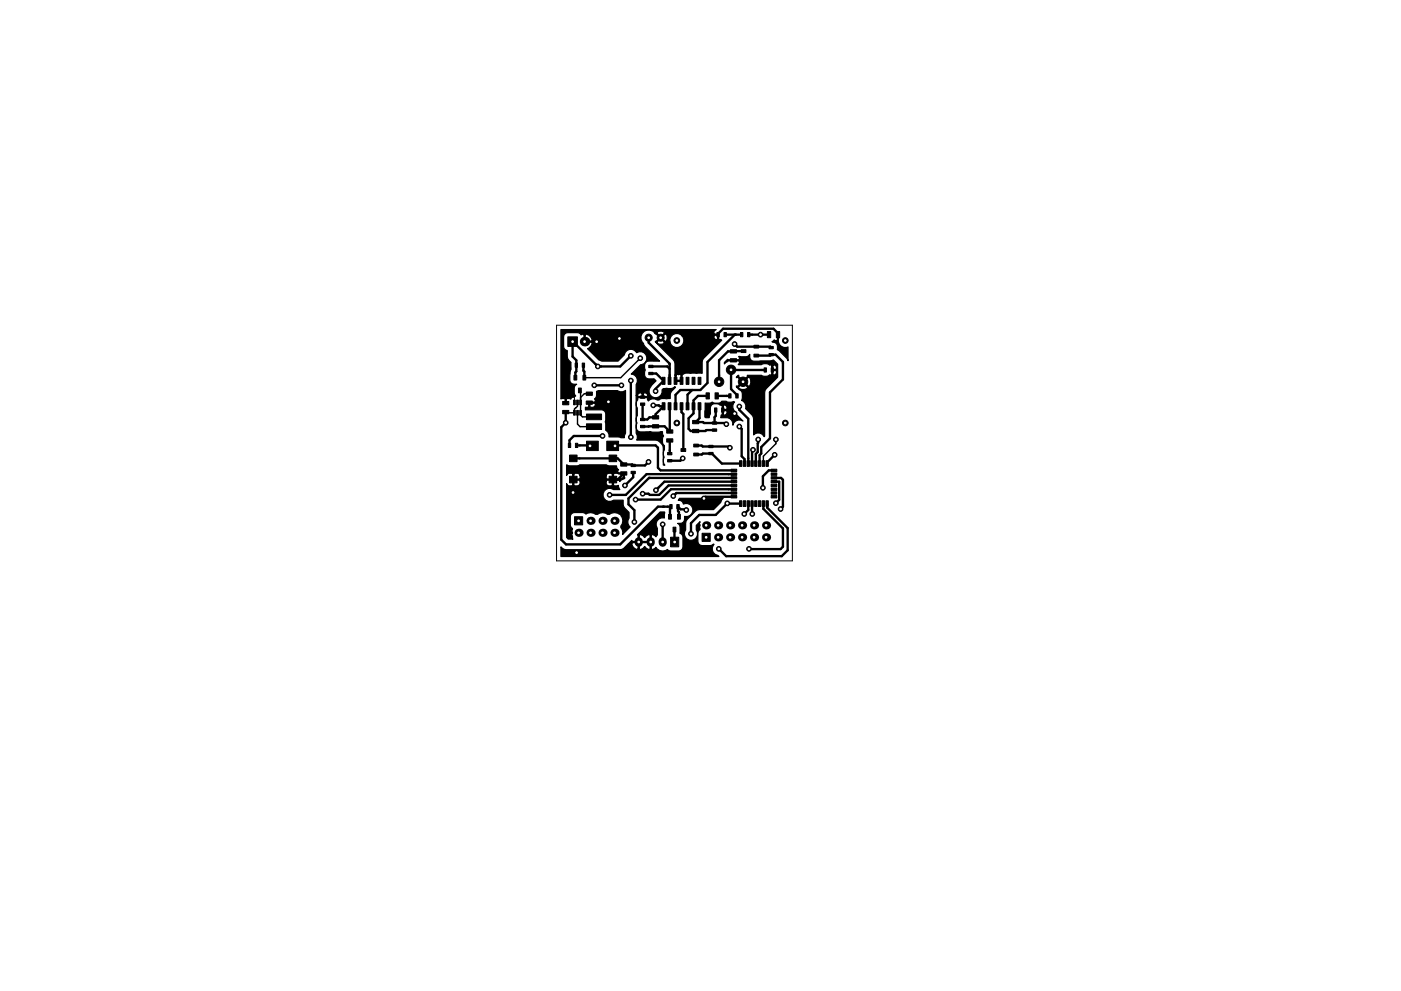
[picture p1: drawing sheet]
<svg xmlns="http://www.w3.org/2000/svg" width="297mm" height="210mm" viewBox="0 0 297 210" stroke-linecap="round" stroke-linejoin="round" font-family="sans-serif">
<path d="M118 69h50v50h-50zM126.5 72.5h.1M131.8 71.3l-1.1 1.2h-6.8M143.2 74.7v6.1h1.3M151.3 70.7l.3 .3h.6M121.5 83.7l.3 .1v1.6M129 85.2l-.2 .2h-3.9M153.2 87h1.8l.7 .7M121.5 101.7v2.8M135.4 115v1.2l-1.5 1.5h-11.1l-.6-.5" fill="none" stroke="#000" stroke-width=".21"/>
<g fill="#000" stroke="#000" stroke-width=".21">
<path d="M120.4 71.5h2v2h-2zM121.7 79.6h.6v1h-.6zM121.9 77h.5v.9h-.5zM123.4 77h.5v.9h-.5zM123.6 79.6h.6v1h-.6zM137.5 79h1v.5h-1zM137.5 77.5h1v.5h-1zM152 70.5h.5v.9h-.5zM153.5 70.5h.5v.9h-.5zM154.9 74.2h1.3v.7h-1.3zM154.9 76.1h1.3v.7h-1.3zM157 70.5h.5v.9h-.5z"/>
<path d="M157.2 74.2h1v.6h-1zM158.5 70.5h.5v.9h-.5zM159.9 75.1h1v.6h-1zM159.9 73.2h1v.6h-1zM162 78h.5v.9h-.5zM162.7 70.3h.7v1.3h-.7zM163 73.5h.9v.5h-.9zM163 75h.9v.5h-.9zM163.5 78h.5v.9h-.5zM164.6 70.3h.7v1.3h-.7zM120.5 94h.5v.9h-.5zM119.3 87.1h1.3v.7h-1.3z"/>
<path d="M119.3 85.2h1.3v.7h-1.3zM120.8 96.5h1.6v1.4h-1.6zM121.6 84.9h.4v1h-.4zM121.6 87.1h.4v1h-.4zM122 94h.5v.9h-.5zM122.3 84.9h.3v1h-.3zM122.3 87.1h.3v1h-.3zM122.6 82.3h.6v1h-.6zM122.9 84.9h.4v1h-.4zM122.9 87.1h.4v1h-.4zM124.3 83.2h1.3v.7h-1.3zM124.3 85.1h1.3v.7h-1.3z"/>
<path d="M124.3 87.8h3.2v1.2h-3.2zM124.3 89.9h3.2v1.2h-3.2zM124.4 93.6h2.4v2h-2.4zM129.2 96.5h1.6v1.4h-1.6zM128.6 93.6h2.6v2h-2.6zM131.6 98.2h1.3v.7h-1.3zM133.8 98.5h.9v.5h-.9zM135.8 88.7h.9v.5h-.9zM135.8 90.2h.9v.5h-.9zM135.8 85.5h.9v.5h-.9zM135.8 84h.9v.5h-.9zM138.3 88.2h1.3v.7h-1.3z"/>
<path d="M138.3 90.1h1.3v.7h-1.3zM140.4 85.4h.6v1.5h-.6zM140.4 80h.6v1.5h-.6zM141.5 96h1v.5h-1zM141.5 97.5h1v.5h-1zM141.7 85.4h.6v1.5h-.6zM141.7 80h.6v1.5h-.6zM141.3 93.1h1.3v.7h-1.3zM141.3 91.2h1.3v.7h-1.3zM142.9 85.4h.6v1.5h-.6zM142.9 80h.6v1.5h-.6zM144.2 85.4h.6v1.5h-.6z"/>
<path d="M144.2 80h.6v1.5h-.6zM144.4 95.2h1v.6h-1zM145.5 85.4h.6v1.5h-.6zM145.5 80h.6v1.5h-.6zM146.7 85.4h.6v1.5h-.6zM146.7 80h.6v1.5h-.6zM146.9 89.2h1.3v.7h-1.3zM146.9 91.1h1.3v.7h-1.3zM148 85.4h.6v1.5h-.6zM148 80h.6v1.5h-.6zM147.1 96.1h1v.6h-1zM147.1 94.2h1v.6h-1z"/>
<path d="M150.3 94.5h.9v.5h-.9zM150.3 96h.9v.5h-.9zM149.7 83.3h.7v1.3h-.7zM151 89.5h.9v.5h-.9zM151 91h.9v.5h-.9zM151.5 86.5h.5v.9h-.5zM151.6 83.3h.7v1.3h-.7zM153 86.5h.5v.9h-.5zM154.5 83.5h.5v.9h-.5zM156 83.5h.5v.9h-.5zM155 99.5h1.2v.5h-1.2zM156.8 97.7h.5v1.2h-.5z"/>
<path d="M157.6 97.7h.5v1.2h-.5zM158.4 97.7h.5v1.2h-.5zM159.2 97.7h.5v1.2h-.5zM160 97.7h.5v1.2h-.5zM160.8 97.7h.5v1.2h-.5zM161.6 97.7h.5v1.2h-.5zM162.4 97.7h.5v1.2h-.5zM163.5 99.5h1.2v.5h-1.2zM120.8 101h1.6v1.4h-1.6zM121.8 109.6h1.7v1.8h-1.7zM129.2 101h1.6v1.4h-1.6zM131.6 100.1h1.3v.7h-1.3z"/>
<path d="M133.8 100h.9v.5h-.9zM142 107h.5v.9h-.5zM141.8 109.1h.5v1h-.5zM142.7 111.8h.6v1h-.6zM143.5 107h.5v.9h-.5zM142.2 114h1.7v2h-1.7zM143.6 109.1h.6v1h-.6zM148.9 113.1h1.7v1.8h-1.7zM155 100.3h1.2v.5h-1.2zM155 101.1h1.2v.5h-1.2zM155 101.9h1.2v.5h-1.2zM155 102.7h1.2v.5h-1.2z"/>
<path d="M155 103.5h1.2v.5h-1.2zM155 104.3h1.2v.5h-1.2zM155 105.1h1.2v.5h-1.2zM156.8 106.2h.5v1.2h-.5zM157.6 106.2h.5v1.2h-.5zM158.4 106.2h.5v1.2h-.5zM159.2 106.2h.5v1.2h-.5zM160 106.2h.5v1.2h-.5zM160.8 106.2h.5v1.2h-.5zM161.6 106.2h.5v1.2h-.5zM162.4 106.2h.5v1.2h-.5zM163.5 105.1h1.2v.5h-1.2z"/>
<path d="M163.5 104.3h1.2v.5h-1.2zM163.5 103.5h1.2v.5h-1.2zM163.5 102.7h1.2v.5h-1.2zM163.5 101.9h1.2v.5h-1.2zM163.5 101.1h1.2v.5h-1.2zM163.5 100.3h1.2v.5h-1.2z"/>
<circle cx="126.5" cy="72.5" r=".5"/>
<circle cx="126.7" cy="77.7" r=".5"/>
<circle cx="131.3" cy="71.8" r=".5"/>
<circle cx="133.7" cy="75.5" r=".5"/>
<circle cx="135.7" cy="76" r=".5"/>
<circle cx="137.5" cy="71.6" r=".75"/>
<circle cx="140.1" cy="71.6" r=".75"/>
<circle cx="143.5" cy="72.2" r=".6"/>
<circle cx="155" cy="78.5" r="1"/>
<circle cx="155.7" cy="73" r=".5"/>
<circle cx="161.2" cy="71" r=".5"/>
<circle cx="166.5" cy="72.2" r=".6"/>
<circle cx="119.9" cy="89.7" r=".5"/>
<circle cx="126" cy="81.7" r=".5"/>
<circle cx="127.7" cy="92.5" r=".5"/>
<circle cx="129" cy="85.2" r=".5"/>
<circle cx="131.7" cy="81.7" r=".5"/>
<circle cx="133.7" cy="80.7" r=".5"/>
<circle cx="133.7" cy="92.7" r=".5"/>
<circle cx="137.5" cy="98" r=".5"/>
<circle cx="138.5" cy="86" r=".5"/>
<circle cx="139" cy="83" r=".5"/>
<circle cx="143.5" cy="89.7" r=".6"/>
<circle cx="144.7" cy="97.2" r=".5"/>
<circle cx="152.5" cy="81" r="1"/>
<circle cx="154" cy="90" r=".5"/>
<circle cx="154.7" cy="95" r=".5"/>
<circle cx="155.7" cy="87.7" r=".5"/>
<circle cx="156.7" cy="90.5" r=".5"/>
<circle cx="156.7" cy="86.2" r=".5"/>
<circle cx="157.5" cy="81" r="1"/>
<circle cx="159.7" cy="95.4" r=".5"/>
<circle cx="160.8" cy="93.2" r=".5"/>
<circle cx="164.2" cy="96.5" r=".5"/>
<circle cx="164.5" cy="93.2" r=".5"/>
<circle cx="166.5" cy="89.7" r=".6"/>
<circle cx="121.5" cy="104.5" r=".5"/>
<circle cx="122.3" cy="117.2" r=".5"/>
<circle cx="129.3" cy="105" r=".5"/>
<circle cx="132.5" cy="103" r=".5"/>
<circle cx="134.5" cy="110.7" r=".5"/>
<circle cx="134.7" cy="106" r=".5"/>
<circle cx="136.3" cy="104.7" r=".5"/>
<circle cx="139.1" cy="104" r=".5"/>
<circle cx="140.5" cy="111.2" r=".5"/>
<circle cx="142.7" cy="105.2" r=".5"/>
<circle cx="145.5" cy="108.2" r=".5"/>
<circle cx="146.5" cy="113.2" r=".5"/>
<circle cx="149.3" cy="105.7" r=".5"/>
<circle cx="152.4" cy="116.4" r=".5"/>
<circle cx="154.2" cy="106.8" r=".5"/>
<circle cx="157.8" cy="109" r=".5"/>
<circle cx="158.8" cy="116.4" r=".5"/>
<circle cx="159.5" cy="109" r=".5"/>
<circle cx="161.8" cy="103.5" r=".5"/>
<circle cx="164.5" cy="106.7" r=".5"/>
<circle cx="165.5" cy="108" r=".5"/>
</g>
<g fill="#000">
<circle cx="123.9" cy="72.5" r="1.02"/>
<circle cx="131.8" cy="81.7" r=".25"/>
<circle cx="122.7" cy="113" r=".86"/>
<circle cx="125.2" cy="110.5" r=".86"/>
<circle cx="125.2" cy="113" r=".86"/>
<circle cx="127.8" cy="110.5" r=".86"/>
<circle cx="127.8" cy="113" r=".86"/>
<circle cx="130.3" cy="110.5" r=".86"/>
<circle cx="130.3" cy="113" r=".86"/>
<circle cx="137.6" cy="101.4" r=".25"/>
<circle cx="140.5" cy="111.2" r=".25"/>
<circle cx="140.6" cy="107.5" r=".25"/>
<circle cx="149.7" cy="111.5" r=".86"/>
<circle cx="152.3" cy="111.5" r=".86"/>
<circle cx="152.3" cy="114" r=".86"/>
<circle cx="154.8" cy="111.5" r=".86"/>
<circle cx="154.8" cy="114" r=".86"/>
<circle cx="157.3" cy="111.5" r=".86"/>
<circle cx="157.3" cy="114" r=".86"/>
<circle cx="159.9" cy="111.5" r=".86"/>
<circle cx="159.9" cy="114" r=".86"/>
<circle cx="162.4" cy="111.5" r=".86"/>
<circle cx="162.4" cy="114" r=".86"/>
</g>
<path d="M135.4 114.8v.4M138 114.8v.4M140.5 114.8v.4" fill="none" stroke="#000" stroke-width="1.7"/>
<g fill="none" stroke="#000" stroke-width=".5">
<path d="M123.7 77.5l.2 2.6M133.8 75.5l-2.3 2.2h-4.7l-5.4-5.2v3.2l.8 .7v2.4l-.2 .2v1.1M137.5 71.6v1.1l4.5 4.5v3.6v-1.3M138 77.7h3.5l.5 .5M138 79.2h1.1l1.6 1.6-1.7 1.7v.5M152.2 71v-.2l1.1-1.1h10.7l.9 1v.3M153.8 71h3.4M155.6 74.5h-.1M155.7 73l.6 .5h7l.2 .2M155.8 71l-5.8 5.8v4.4l-1.5 1.5h-4.3l-1 1.1v2.4M157.6 74.5h-3.3l-1.8 1.9v4.6M158.7 71h4.3"/>
<path d="M160.3 75.4h3l.2-.2h1l1.5 1.6v3.7l-2.7 2.7v9.8l-1.9 1.8v1.4l-.4 .4v1.7M162.3 78.5h-7.3v4l1.2 1.3v.2M119.9 87.4v2.3l-.9 .9v23.9l1 1h11.5l8-8h2.7l-.1 .2v1.9M121.5 97.2h9.4l1.3 1.3h1.9l.1 .2h2.6l.7-.7M122.2 94.5l2.9 .1M126 81.7h5.8M127.8 92.5h-6.2l-.8 .9v1.1M130.4 94.6l8.6-.1 .5 .5v4.2l.6 .6h15.5M133.8 80.7v12M136.2 85.7v3.3h1l.5-.5h1.3v-.6l1.7-1.7h-.8l-.2-.2h-1.2M136.2 90.5l4.7-.1 1.1 1.1M141.7 91.5h.3"/>
<path d="M142 86.2v5.3M142 93.4v2.8M144.5 86.2v1.2l.4 .4v7.7h-.2M144.8 97.2l-.6 .5h-2.2M146.8 82.7l-1 1v2.5M147 86.2h.1M147.6 94.5h1.2l.2 .2h5.5l.3 .3M147.6 96.4h1.2l.2-.2h1.9l2.2 2.1h3.9M148.3 86.2v2.5l-.8 .8h1.5l.2 .2h4.6l.2 .3M150 84h-2l-1 .9v2.8l-1 1v2.3l.5 .4h3.1l.2-.2h1.7M151.8 87v1.2l-.3 .3v1.2M151.9 84h2.9"/>
<path d="M156.8 86.2v.8l1.8 1.9v9.4M156.8 90.5l.4 .5v5.8l.7 .6v.9M159.6 95.4l-.1 .2v2.7M160.7 93.2l-.1 2.7-.3 .4v2M164.1 99.8h-1.1l-1.3 1.2v2.5M164.3 96.7v-.2l-1.7 1.6v.2M132.2 100.4l-1.3 1.3h-1M134.2 100.2v1l-1.7 1.8M140.5 111.2v3.8M143 112.3v2.7M145.5 108.2l-.1-.1h-1.1l-.5-.6 .1 2.1M155.6 105.4h-6l-.4 .3"/>
<path d="M155.6 104.6h-12.2l-.6 .6M155.6 101.4h-18l-4.4 4.3v1.3l1.3 1.2v2.5M155.6 102.2h-14.7l-1.8 1.8M155.6 103h-13.8l-2 2h-2l-.3-.3h-1.3M155.6 100.6h-18.5l-4.4 4.4h-3.5M155.6 103.8h-13.3l-2.2 2.2h-5.3M157 106.8h-2.8l-2.4 2.4h-3.6l-1.7 1.8v2.2M158.6 106.8v1.4l-.8 .8M159.5 106.8v2.2M161.9 106.8v1.2l4.1 4.1v3.9l-.5 .5-6.7-.1M162.6 106.8v.9l4.4 4.3v4.7l-1.3 1.3h-11.8l-1.5-1.6M164.1 101.4h1.5l.4 .4v5.7l-.5 .5"/>
<path d="M164.1 102.2h1.1v3.8l-.7 .7"/>
</g>
<path d="M135.8 76l-4.2 4.1h-7.7M122.1 86.5h.1M122.4 85.4v.8l-.6 .6v.8h-1.7l-.2-.2M122.4 87.6v2.4l.6 .5h2.9M122.9 82.8l.2 .2v5.1l.4 .3h2.4M124.9 83.5h-1l-.8 .8M164.5 93.2v.9l-2.6 2.7v1.5" fill="none" stroke="#000" stroke-width=".3"/>
<path d="M118.9 69.9h32.9l-.2 .1a.54 .54 0 0 0-.1 .9h.9v1l.6 .3-4 4.2-.1 2.8h-2.8a1.06 1.06 0 0 0-1.5 .8v.9h-1.4l-.1-1.3h.3v1.1h1v-1.1l-.2-.2-1.1 .2-.1-2.9-4-4.1h.3a1.05 1.05 0 0 0 1.5 .3v-.4h1.2l.2 .6a1.49 1.49 0 0 0 2.2 .4 1.49 1.49 0 0 0 .2-2.2h6.8v.3l.2 .4 .4 .1 .1-.2v-.8h-.6l-.1 .2h-6.8l-.3-.3a1.51 1.51 0 0 0-1.6 0 1.51 1.51 0 0 0-.7 1.5h-1.2l-.7-.7-.8 .8-.4-.1 1-.9h.3l.8 .8a1.05 1.05 0 0 0 .3-1.5h-.3l-.8 .7h-.3l-1-.9h.4l.8 .8 .8-.8a1.05 1.05 0 0 0-1.6-.3v.3h-.4a1.64 1.64 0 0 0-2.5-.3 1.64 1.64 0 0 0 0 2.5l.3 .6 3.1 3.1h-1.3a1.66 1.66 0 0 0-1.8 .6v.8a.81 .81 0 0 1 0 1 1.06 1.06 0 0 0 .8 1.4h1.2l.4 .4-1.1 1.3a1.4 1.4 0 0 0 .6 2.3 1.4 1.4 0 0 0 1.8-1.7l.2-.3h.7a1.59 1.59 0 0 0 1.8-.4l.1 .2a2.14 2.14 0 0 0-1.1 2.4h-1.1a1.32 1.32 0 0 0-1.3 .3l-.4-.1a1.35 1.35 0 0 0-1.8 .3l-.3-.7h-1.9l-.1 .5a1.51 1.51 0 0 0-.1 1.7v1.6l-.2 1a.8 .8 0 0 1 0 1 1.06 1.06 0 0 0 .9 1.4h4.6l.3 .9-.2 .3a1.65 1.65 0 0 0 .4 1.7l-.2 2a.81 .81 0 0 1 0 1 1.12 1.12 0 0 0 .3 1.2h-.4v-3.7a2.01 2.01 0 0 0-1.6-1.6h-4l.1-.9-.2-.6v-8h.3l.1 .2h.8v-.6h.3v.6h.8l.1-.2a.58 .58 0 0 0-.9-.4l-.4-.1a.66 .66 0 0 0-.8 .5h-.3v-2.3a1.37 1.37 0 0 0-1.1-2.2l2-2h.2a1.4 1.4 0 0 0 1-1.9 1.4 1.4 0 0 0-2-.7 1.38 1.38 0 0 0-1.5-.7 1.38 1.38 0 0 0-1.1 1.2l-1.4 1.3h-3.4l-.6-.2-2.4-2.4a1.14 1.14 0 0 0 .8-1.4h-1.6v-1.6h.3v1.4h1.3l.1-.3a1.37 1.37 0 0 0-1.7-1.1l-.2-.1-.4 .1-.4-.4h-.4h-2a.89 .89 0 0 0-.9 .9l.1 2.3 .1 .3 .6 .3 .1 1.7 .7 .8v1.5l-.3 1.2 .1 1.4a1.15 1.15 0 0 0 1.4 .5l-.5 .5a2.13 2.13 0 0 0 .3 2l-.8 .3-.3 .4-.8-.2-.1 .2v1h-.3v-1l-.1-.2-.8 .1zM153.6 76.9l.7-.7 2.3 .1 .2-.3-.2-.3 .2-.1a1.87 1.87 0 0 0 2.2-.4 1.09 1.09 0 0 0 .9 1.4h3.4l.7-.2 .9 .9v2.7l-2.4 2.5-.4 .7v9.3l-.1 .2a1.34 1.34 0 0 0-2.2-.4l-.1-3.9-1.6-1.7a1.32 1.32 0 0 0-.9-1.7 1.73 1.73 0 0 0-.4-2.3l-.6-.5h.4a1.17 1.17 0 0 0 1.9 0l-1-1-.9 1h-.4l-.1-.3 .3 .1 1-1h.3l1 1a1.17 1.17 0 0 0 0-2l-1 1h-.3l-1-1-.3 .1 .4-.5h.1v.2l.9 1 1-1-.1-.2h3l.3 .2a1.5 1.5 0 0 0 1.5-.3l.3 .1 .1-.2v-.8h.3v.8l.2 .2a.58 .58 0 0 0 .4-1h-.9v-1h.3v.8h.6a.5 .5 0 0 0 0-.7 .5 .5 0 0 0-.6-.1l-.4-.2-.3 .1a1.43 1.43 0 0 0-1.8-.1l-4.9-.1a.45 .45 0 0 0 .1-.7h-2.2l-.8 .6zM164.8 70.9h.3v.9a1.46 1.46 0 0 0 .4 1.6 1.46 1.46 0 0 0 1.6 .2v2.9l-.3-.5-2-1.8a1.2 1.2 0 0 0-1.1-1.7l.5-.4 .3 .2 .3-.2zM120.1 98.6l.7 .2h1.6l.5-.2h5.7l.6 .2h1.5l.1 .4 .3 .5-.1 .5 .1 .1h1.3v1l.1 .1-1.1 .8-.2-.3h-1.1v1l.1 .2 .9-.1 .3 .9h-1.3a1.4 1.4 0 0 0-1.9 .2 1.4 1.4 0 0 0 0 1.8 1.4 1.4 0 0 0 1.9 .2h2a2.31 2.31 0 0 0 1.3 2.6v1.2a1.34 1.34 0 0 0 .2 1.9l-1.6 1.6-.1-1-.3-.5v-.3a2.07 2.07 0 0 0 0-2.4 2.23 2.23 0 0 0-2.4-.1h-.4a1.68 1.68 0 0 0-2.1 0h-.4a1.92 1.92 0 0 0-2.1-.1l-.7-.3h-1.7a.89 .89 0 0 0-.9 .9v1.8l.1 .3 .4 .4-.2 .6 .2 .5-.2 .2 .3 1h-1l-.4-.4v-11.4l.3 .4 .9 .1 .1-.2v-1h.3v1l.1 .2 .9-.1 .3-.4v-.6h5.5v.6l.3 .4 .9 .1 .1-.2v-1h-1.1l-.2 .1h-5.5l-.2-.1h-1.4v-1.3h.3v1h1.1l.2-.1v-.6h5.5v.6l.2 .1h1.1v-1h.3v1h1.1l.2-.2h.6l.1-.1v-.7h-.9l-.3-.2-1.1 .2-.1-.2h-.7l-.5 .5h-5.5l-.5-.5h-.7l-.1 .2-1.1-.2-.5 .5zM126.5 83l.3-.1h4.1a1.34 1.34 0 0 0 1.7-.1v9.1l-.2 1-3.3-.2a1.31 1.31 0 0 0-.7-1.4v-1.4l-.1-.4a2.99 2.99 0 0 0 .1-2l-.2-.3-.7-.3-3.4 .1v-.6h.6l.1-.1v-.7h.3v.7l.1 .1h.5a.52 .52 0 0 0 .4-.8h-1.3v-.3h1.3l.1-.3-.2-.4 .2-.1a1.8 1.8 0 0 0 .3-1.5zM149.5 85.5a1.84 1.84 0 0 0 1.5-.2 1.58 1.58 0 0 0 2-.2h.9l.6 .2 1-.1 .3 .1a1.32 1.32 0 0 0-.1 1.8l.3 .7 1.5 1.5a1.4 1.4 0 0 0-2.1 .9 1.39 1.39 0 0 0-1.7-1.6h-.9l.1-.5 .2-.2v-.8h.3v.8l.2 .2a.58 .58 0 0 0 .4-1h-.9v-1h.3v.8h.6a.5 .5 0 0 0 0-.7 .5 .5 0 0 0-.6-.1l-.4-.2-.3 .1a1.23 1.23 0 0 0-2.1 .5v1.3l-.2 .8h-.7l-.3-.1zM118.9 116l.7 .5 .4 .1h11.5l.8-.3 .9-.9h.7a1.16 1.16 0 0 0 1.4 1.1v-1.4h.2v1.4l.3 .1 .5-.3 .4-.4 .4 .4 .5 .3 .2-.1v-1.4h-3.7l-.2 .3h-.7l.7-.8 .2 .3h1.2v-1.4h.2v1.4h2.3v-1.4l-.2-.1-.5 .2-.4 .5-.4-.5-.5-.2h-.6l4.8-4.8h.9v1.3a1.39 1.39 0 0 0-1.6 .6 1.39 1.39 0 0 0 .1 1.6v1.4l-.3 .4-.8-.5-.2 .1v3l.2 .1 .8-.5a1.63 1.63 0 0 0 2.4 .5l.7 .3h1.7a.89 .89 0 0 0 .9-.9v-2a.85 .85 0 0 0-.7-.9 1.85 1.85 0 0 0-.4-2.1 1.15 1.15 0 0 0 1.2-.2 1.15 1.15 0 0 0 .2-1.3 1.41 1.41 0 0 0 1.8-1.5 1.41 1.41 0 0 0-2-1.1 .9 .9 0 0 0-1.1-.7l.2-.5h9.3l-.5 .9-1.5 1.5-3.5 .1-2.1 2a3.2 3.2 0 0 0-.4 2.3 1.4 1.4 0 0 0 1.2 2.2 1.4 1.4 0 0 0 1.1-2.3v-.9l.8-.8-.1 .4 .1 .2-.1 .5 .1 .6-.4 .4v.3v1.8a.89 .89 0 0 0 .9 .9h1.7l.7-.4 .1 .1a1.37 1.37 0 0 0-.3 1.4 1.37 1.37 0 0 0 1.1 .9l.2 .3h-33.5z" fill="#000" stroke="#000" stroke-width=".25"/>
<g fill="#fff" stroke="#fff" stroke-width=".21">
<circle cx="164.3" cy="96.5" r=".17"/>
<circle cx="154.2" cy="106.8" r=".17"/>
<circle cx="132.5" cy="103" r=".17"/>
<circle cx="133.8" cy="92.7" r=".17"/>
<circle cx="133.8" cy="80.7" r=".17"/>
<circle cx="126.8" cy="77.7" r=".17"/>
<circle cx="146.5" cy="113.2" r=".17"/>
<circle cx="133.8" cy="75.5" r=".17"/>
<circle cx="161.3" cy="71" r=".17"/>
<circle cx="154.7" cy="95" r=".17"/>
<circle cx="159.6" cy="95.4" r=".18"/>
<circle cx="127.8" cy="92.5" r=".17"/>
<circle cx="161.7" cy="103.5" r=".17"/>
<circle cx="131.3" cy="71.8" r=".17"/>
<circle cx="126.5" cy="72.5" r=".17"/>
<circle cx="121.5" cy="104.5" r=".18"/>
<circle cx="155.7" cy="87.7" r=".17"/>
<circle cx="129" cy="85.2" r=".17"/>
<circle cx="149.2" cy="105.7" r=".18"/>
<circle cx="122.2" cy="117.2" r=".17"/>
<circle cx="137.5" cy="98" r=".17"/>
<circle cx="160.7" cy="93.2" r=".17"/>
<circle cx="119.9" cy="89.7" r=".17"/>
<circle cx="131.8" cy="81.7" r=".17"/>
<circle cx="126" cy="81.7" r=".17"/>
<circle cx="155.7" cy="73" r=".17"/>
<circle cx="135.8" cy="76" r=".17"/>
<circle cx="164.5" cy="93.2" r=".17"/>
<circle cx="139" cy="83" r=".18"/>
<circle cx="156.7" cy="86.2" r=".17"/>
<circle cx="156.7" cy="90.5" r=".17"/>
<circle cx="138.5" cy="86" r=".18"/>
<circle cx="142.7" cy="105.2" r=".17"/>
<circle cx="134.5" cy="110.7" r=".18"/>
<circle cx="139.1" cy="104" r=".17"/>
<circle cx="136.2" cy="104.7" r=".17"/>
<circle cx="129.2" cy="105" r=".17"/>
<circle cx="134.8" cy="106" r=".17"/>
<circle cx="157.8" cy="109" r=".18"/>
<circle cx="159.5" cy="109" r=".18"/>
<circle cx="158.8" cy="116.4" r=".17"/>
<circle cx="152.4" cy="116.4" r=".17"/>
<circle cx="145.5" cy="108.2" r=".18"/>
<circle cx="164.5" cy="106.7" r=".18"/>
<circle cx="165.5" cy="108" r=".17"/>
<circle cx="140.5" cy="111.2" r=".17"/>
<circle cx="144.7" cy="97.2" r=".17"/>
<circle cx="154" cy="90" r=".18"/>
<circle cx="122.7" cy="110.5" r=".17"/>
<circle cx="122.7" cy="113" r=".17"/>
<circle cx="125.2" cy="110.5" r=".17"/>
<circle cx="125.2" cy="113" r=".17"/>
<circle cx="127.8" cy="110.5" r=".17"/>
<circle cx="127.8" cy="113" r=".17"/>
<circle cx="130.3" cy="110.5" r=".17"/>
<circle cx="130.3" cy="113" r=".17"/>
<circle cx="152.5" cy="81" r=".18"/>
<circle cx="157.5" cy="81" r=".18"/>
<circle cx="155" cy="78.5" r=".18"/>
<circle cx="166.5" cy="72.2" r=".17"/>
<circle cx="166.5" cy="89.7" r=".17"/>
<circle cx="143.5" cy="89.7" r=".17"/>
<circle cx="143.5" cy="72.2" r=".17"/>
<circle cx="149.7" cy="114" r=".17"/>
<circle cx="149.7" cy="111.5" r=".17"/>
<circle cx="152.3" cy="114" r=".17"/>
<circle cx="152.3" cy="111.5" r=".17"/>
<circle cx="154.8" cy="114" r=".17"/>
<circle cx="154.8" cy="111.5" r=".17"/>
<circle cx="157.3" cy="114" r=".17"/>
<circle cx="157.3" cy="111.5" r=".17"/>
<circle cx="159.9" cy="114" r=".17"/>
<circle cx="159.9" cy="111.5" r=".17"/>
<circle cx="162.4" cy="114" r=".17"/>
<circle cx="162.4" cy="111.5" r=".17"/>
<circle cx="130.4" cy="94.6" r=".17"/>
<circle cx="125.1" cy="94.6" r=".17"/>
<circle cx="137.5" cy="71.6" r=".18"/>
<circle cx="140.1" cy="71.6" r=".18"/>
<circle cx="143" cy="115" r=".17"/>
<circle cx="140.5" cy="115" r=".17"/>
<circle cx="138" cy="115" r=".17"/>
<circle cx="135.4" cy="115" r=".17"/>
<circle cx="121.4" cy="72.5" r=".17"/>
<circle cx="123.9" cy="72.5" r=".17"/>
</g>
</svg>
